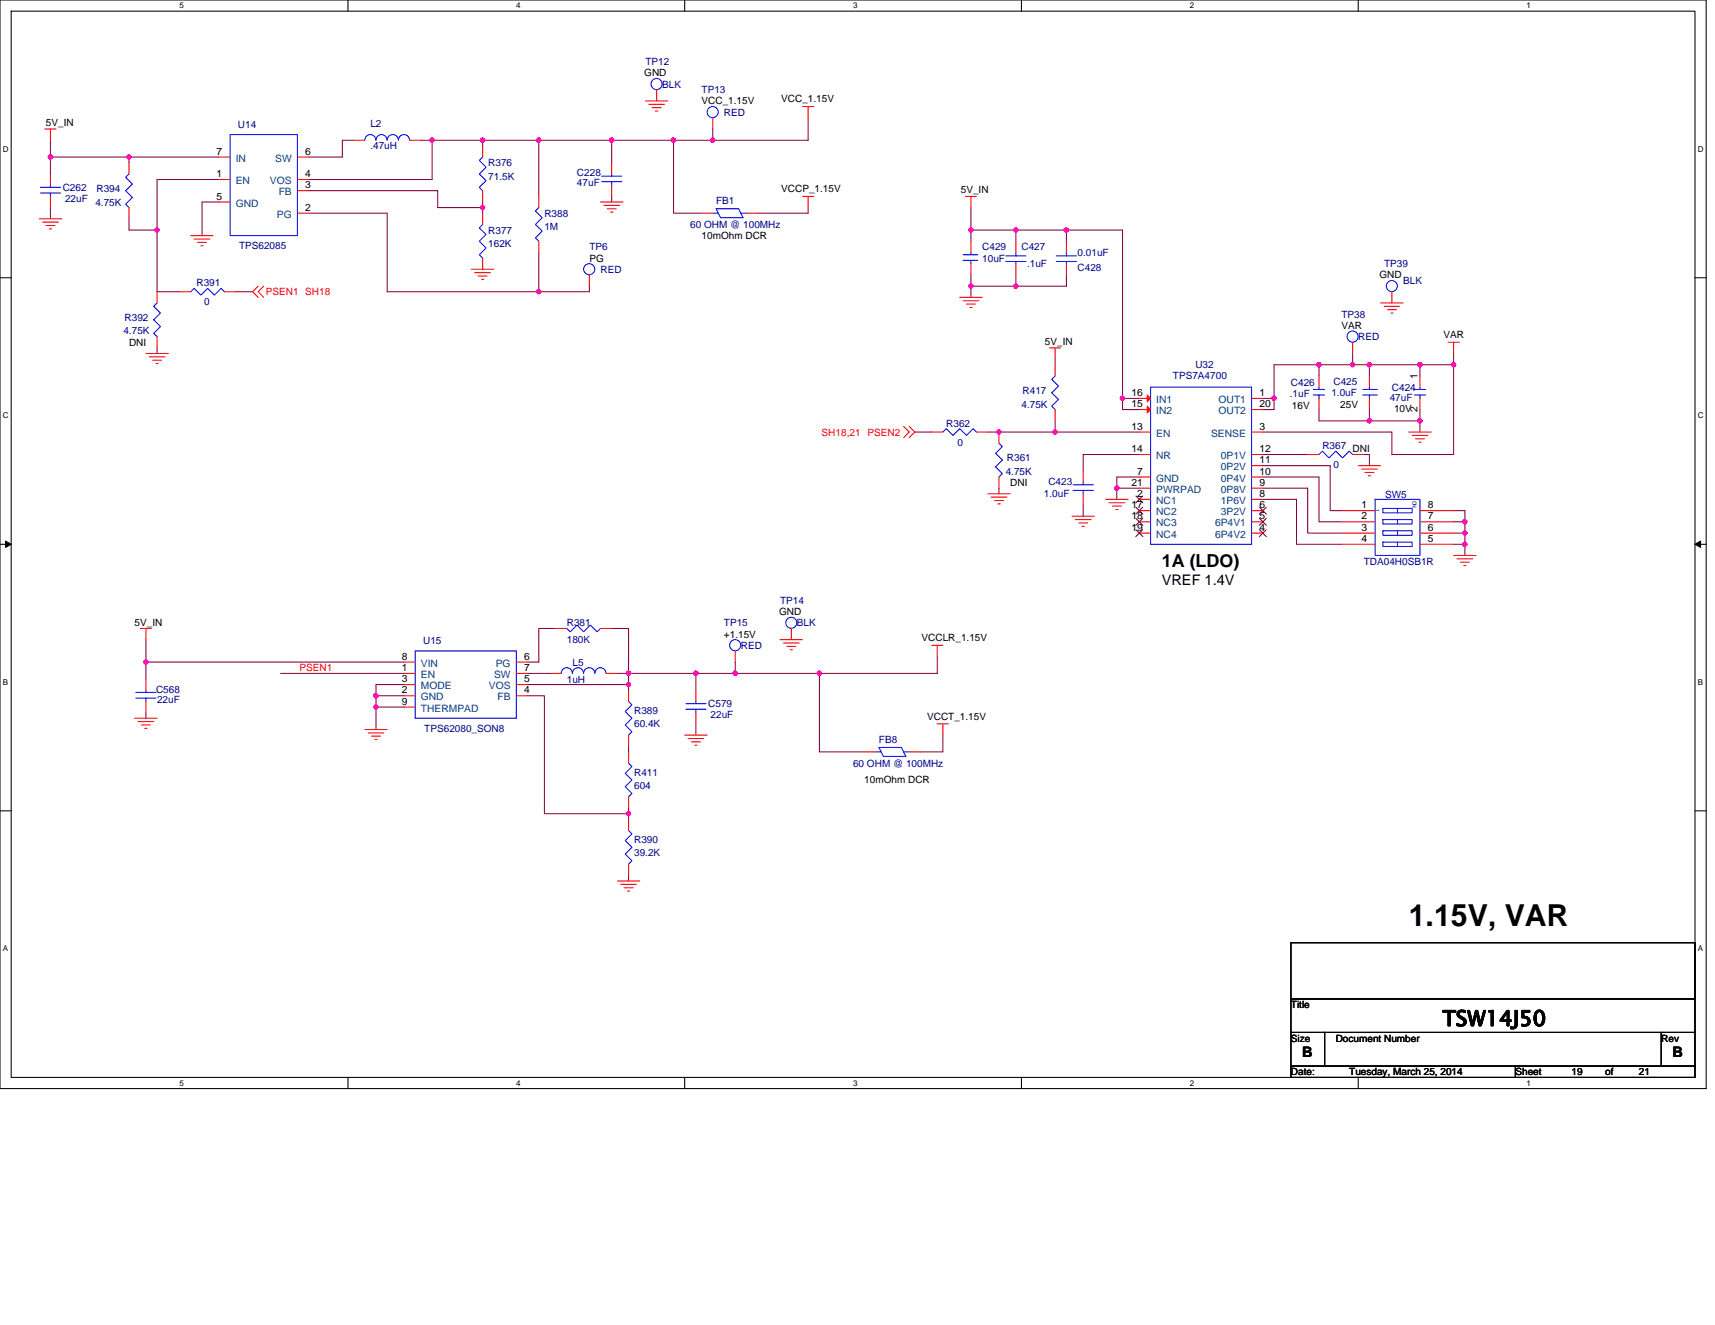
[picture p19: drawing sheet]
<svg xmlns="http://www.w3.org/2000/svg" width="279mm" height="216mm" viewBox="0 0 279 216" stroke-linecap="round" stroke-linejoin="round" font-family="sans-serif">
<defs><g id="words">
<text font-size="4.9" x="229.5" y="150.9">1.15V, VAR</text>
<text font-size="3.5" x="235" y="167.2">TSW14J50</text>
<text font-size="2.9" x="189.3" y="92.3">1A (LDO)</text>
<g font-size="2.4">
<text x="189.3" y="95.4">VREF 1.4V</text>
<text x="212.1" y="172.3">B</text>
<text x="272.5" y="172.3">B</text>
</g>
<g font-size="1.7">
<text x="35.3" y="25.2">7</text>
<text x="35.3" y="28.9">1</text>
<text x="49.7" y="25.2">6</text>
<text x="49.7" y="28.9">4</text>
<text x="35.3" y="32.5">5</text>
<text x="49.7" y="34.4">2</text>
<text x="49.7" y="30.7">3</text>
<text x="184.3" y="64.5">16</text>
<text x="205.2" y="64.5">1</text>
<text x="230.9" y="61.8" transform="rotate(-90 230.9 61.8)">1</text>
<text x="184.3" y="70">13</text>
<text x="184.3" y="66.4">15</text>
<text x="205.2" y="70">3</text>
<text x="205.2" y="66.4">20</text>
<text x="230.9" y="67.1" transform="rotate(-90 230.9 67.1)">2</text>
<text x="184.3" y="73.7">14</text>
<text x="185.3" y="77.3">7</text>
<text x="205.2" y="73.7">12</text>
<text x="205.2" y="75.5">11</text>
<text x="205.2" y="77.3">10</text>
<text x="184.3" y="82.8">17</text>
<text x="184.3" y="79.2">21</text>
<text x="185.3" y="81">2</text>
<text x="205.2" y="79.2">9</text>
<text x="205.2" y="81">8</text>
<text x="205.2" y="82.8">6</text>
<text x="221.8" y="82.8">1</text>
<text x="232.6" y="82.8">8</text>
<text x="184.3" y="84.6">18</text>
<text x="184.3" y="86.5">19</text>
<text x="205.2" y="84.6">5</text>
<text x="205.2" y="86.5">4</text>
<text x="221.8" y="84.6">2</text>
<text x="221.8" y="86.5">3</text>
<text x="221.8" y="88.3">4</text>
<text x="232.6" y="84.6">7</text>
<text x="232.6" y="86.5">6</text>
<text x="232.6" y="88.3">5</text>
<text x="65.4" y="107.5">8</text>
<text x="85.4" y="107.5">6</text>
<text x="65.4" y="113">2</text>
<text x="65.4" y="109.3">1</text>
<text x="65.4" y="111.2">3</text>
<text x="85.4" y="109.3">7</text>
<text x="85.4" y="111.2">5</text>
<text x="85.4" y="113">4</text>
<text x="65.4" y="114.8">9</text>
</g>
<g font-size="1.7" fill="#004080">
<text x="38.4" y="26.3">IN</text>
<text x="38.4" y="30">EN</text>
<text x="44" y="30">VOS</text>
<text x="44.8" y="26.3">SW</text>
<text x="38.4" y="33.7">GND</text>
<text x="45.1" y="35.5">PG</text>
<text x="45.4" y="31.8">FB</text>
<text x="188.4" y="65.7">IN1</text>
<text x="198.5" y="65.7">OUT1</text>
<text x="188.4" y="71.1">EN</text>
<text x="188.4" y="67.5">IN2</text>
<text x="197.3" y="71.1">SENSE</text>
<text x="198.5" y="67.5">OUT2</text>
<text x="188.4" y="74.8">NR</text>
<text x="198.9" y="74.8">0P1V</text>
<text x="198.9" y="76.6">0P2V</text>
<text x="188.4" y="78.5">GND</text>
<text x="188.4" y="82.1">NC1</text>
<text x="188.4" y="83.9">NC2</text>
<text x="188.4" y="80.3">PWRPAD</text>
<text x="198.9" y="78.5">0P4V</text>
<text x="198.9" y="80.3">0P8V</text>
<text x="198.9" y="82.1">1P6V</text>
<text x="198.9" y="83.9">3P2V</text>
<text x="188.4" y="85.8">NC3</text>
<text x="188.4" y="87.6">NC4</text>
<text x="198" y="85.8">6P4V1</text>
<text x="198" y="87.6">6P4V2</text>
<text x="68.6" y="110.5">EN</text>
<text x="68.6" y="112.3">MODE</text>
<text x="68.6" y="108.6">VIN</text>
<text x="79.7" y="112.3">VOS</text>
<text x="80.5" y="110.5">SW</text>
<text x="80.8" y="108.6">PG</text>
<text x="68.6" y="114.1">GND</text>
<text x="68.6" y="116">THERMPAD</text>
<text x="81.1" y="114.1">FB</text>
</g>
<g font-size="1.6" fill="#000080">
<text x="105.2" y="10.6">TP12</text>
<text x="107.9" y="14.3">BLK</text>
<text x="114.3" y="15.2">TP13</text>
<text x="38.8" y="20.8">U14</text>
<text x="60.3" y="20.7">L2</text>
<text x="117.9" y="18.8">RED</text>
<text x="60.3" y="24.3">.47uH</text>
<text x="79.5" y="27.1">R376</text>
<text x="79.5" y="29.3">71.5K</text>
<text x="94" y="28.7">C228</text>
<text x="10.2" y="31.1">C262</text>
<text x="10.6" y="32.9">22uF</text>
<text x="15.5" y="33.5">4.75K</text>
<text x="15.7" y="31.3">R394</text>
<text x="88.7" y="35.3">R388</text>
<text x="94" y="30.4">47uF</text>
<text x="116.7" y="33.3">FB1</text>
<text x="38.9" y="40.6">TPS62085</text>
<text x="79.5" y="38.1">R377</text>
<text x="79.5" y="40.2">162K</text>
<text x="88.7" y="37.5">1M</text>
<text x="96" y="40.8">TP6</text>
<text x="112.5" y="37.1">60 OHM @ 100MHz</text>
<text x="160" y="40.8">C429</text>
<text x="166.4" y="40.8">C427</text>
<text x="175.6" y="41.7">0.01uF</text>
<text x="32" y="46.7">R391</text>
<text x="97.8" y="44.5">RED</text>
<text x="160" y="42.6">10uF</text>
<text x="167.3" y="43.5">.1uF</text>
<text x="175.6" y="44.1">C428</text>
<text x="225.5" y="43.5">TP39</text>
<text x="228.6" y="46.3">BLK</text>
<text x="20.3" y="52.3">R392</text>
<text x="33.3" y="49.8">0</text>
<text x="218.5" y="51.8">TP38</text>
<text x="20.1" y="54.5">4.75K</text>
<text x="194.8" y="60">U32</text>
<text x="221.3" y="55.4">RED</text>
<text x="166.6" y="64.2">R417</text>
<text x="191.1" y="61.8">TPS7A4700</text>
<text x="210.1" y="64.7">.1uF</text>
<text x="210.3" y="62.9">C426</text>
<text x="216.9" y="64.6">1.0uF</text>
<text x="217.3" y="62.7">C425</text>
<text x="226.4" y="65.3">47uF</text>
<text x="226.8" y="63.6">C424</text>
<text x="154.2" y="69.5">R362</text>
<text x="166.4" y="66.4">4.75K</text>
<text x="156" y="72.6">0</text>
<text x="163.9" y="77.4">4.75K</text>
<text x="164" y="75.2">R361</text>
<text x="215.4" y="73.2">R367</text>
<text x="217.3" y="76.3">0</text>
<text x="170.1" y="81">1.0uF</text>
<text x="170.8" y="79">C423</text>
<text x="225.7" y="81.2">SW5</text>
<text x="222.2" y="92">TDA04H0SB1R</text>
<text x="127.1" y="98.4">TP14</text>
<text x="68.9" y="105">U15</text>
<text x="92.4" y="102.1">R381</text>
<text x="92.4" y="104.8">180K</text>
<text x="117.9" y="102.1">TP15</text>
<text x="120.7" y="105.7">RED</text>
<text x="129.8" y="102.1">BLK</text>
<text x="25.4" y="112.8">C568</text>
<text x="92.4" y="111.2">1uH</text>
<text x="93.3" y="108.5">L5</text>
<text x="25.6" y="114.5">22uF</text>
<text x="69.1" y="119.3">TPS62080_SON8</text>
<text x="103.3" y="116.3">R389</text>
<text x="103.3" y="118.5">60.4K</text>
<text x="115.4" y="115.2">C579</text>
<text x="115.8" y="117.1">22uF</text>
<text x="139" y="124.9">60 OHM @ 100MHz</text>
<text x="143.2" y="121.1">FB8</text>
<text x="103.3" y="126.4">R411</text>
<text x="103.3" y="128.6">604</text>
<text x="103.3" y="137.4">R390</text>
<text x="103.3" y="139.6">39.2K</text>
</g>
<g font-size="1.6">
<text x="105" y="12.4">GND</text>
<text x="114.3" y="17">VCC_1.15V</text>
<text x="127.3" y="16.7">VCC_1.15V</text>
<text x="7.5" y="20.5">5V_IN</text>
<text x="127.3" y="31.3">VCCP_1.15V</text>
<text x="156.5" y="31.5">5V_IN</text>
<text x="114.3" y="39">10mOhm DCR</text>
<text x="96" y="42.6">PG</text>
<text x="224.7" y="45.4">GND</text>
<text x="218.5" y="53.6">VAR</text>
<text x="21" y="56.3">DNI</text>
<text x="170.2" y="56.2">5V_IN</text>
<text x="235.2" y="55.1">VAR</text>
<text x="210.5" y="66.6">16V</text>
<text x="218.4" y="66.4">25V</text>
<text x="227.1" y="67.1">10V</text>
<text x="220.4" y="73.7">DNI</text>
<text x="164.6" y="79.2">DNI</text>
<text x="126.9" y="100.2">GND</text>
<text x="21.9" y="102.1">5V_IN</text>
<text x="117.9" y="103.9">+1.15V</text>
<text x="150.1" y="104.4">VCCLR_1.15V</text>
<text x="151" y="117.2">VCCT_1.15V</text>
<text x="140.8" y="127.7">10mOhm DCR</text>
<text x="210.3" y="164.2">Title</text>
<text x="210.3" y="169.7">Size</text>
<text x="217.6" y="169.7">Document Number</text>
<text x="270.7" y="169.7">Rev</text>
<text x="210.3" y="175.2">Date:</text>
<text x="219.8" y="175.2">Tuesday, March 25, 2014</text>
<text x="246.9" y="175.2">Sheet</text>
<text x="256" y="175.2">19</text>
<text x="261.5" y="175.2">of</text>
<text x="267" y="175.2">21</text>
</g>
<g font-size="1.6" fill="#f00">
<text x="43.3" y="48.1">PSEN1 SH18</text>
<text x="133.9" y="71">SH18,21</text>
<text x="141.4" y="71">PSEN2</text>
<text x="48.8" y="109.4">PSEN1</text>
</g>
<g font-size="1.3">
<text x="29.3" y="1.4">5</text>
<text x="84.1" y="1.4">4</text>
<text x="139" y="1.4">3</text>
<text x="193.8" y="1.4">2</text>
<text x="248.7" y="1.4">1</text>
<text x=".5" y="24.7">D</text>
<text x="276.6" y="24.7">D</text>
<text x=".5" y="68.2">C</text>
<text x="276.6" y="68.2">C</text>
<text x=".5" y="111.6">B</text>
<text x="276.6" y="111.6">B</text>
<text x=".5" y="155">A</text>
<text x="276.6" y="155">A</text>
<text x="29.3" y="176.9">5</text>
<text x="84.1" y="176.9">4</text>
<text x="139" y="176.9">3</text>
<text x="193.8" y="176.9">2</text>
<text x="248.7" y="176.9">1</text>
</g>
<g font-size=".9" fill="#00f">
<text x="224.1" y="83" transform="rotate(90 224.1 83)">1</text>
<text x="230.1" y="81.6" transform="rotate(90 230.1 81.6)">ON</text>
</g>
</g></defs>
<path d="M0 0h278v177.4h-278zM1.8 1.8h274.3v173.8h-274.3z" fill="none" stroke="#000" stroke-width=".17"/>
<g fill="#fff">
<path d="M29.3 .2h.7v1.5h-.7z"/>
<path d="M29.3 175.7h.7v1.5h-.7z"/>
</g>
<path d="M56.7 0v1.8M56.7 175.6v1.8" fill="none" stroke="#000" stroke-width=".17"/>
<g fill="#fff">
<path d="M84.1 .2h.7v1.5h-.7z"/>
<path d="M84.1 175.7h.7v1.5h-.7z"/>
</g>
<path d="M111.5 0v1.8M111.5 175.6v1.8" fill="none" stroke="#000" stroke-width=".17"/>
<g fill="#fff">
<path d="M139 .2h.7v1.5h-.7z"/>
<path d="M139 175.7h.7v1.5h-.7z"/>
</g>
<path d="M166.4 0v1.8M166.4 175.6v1.8" fill="none" stroke="#000" stroke-width=".17"/>
<g fill="#fff">
<path d="M193.8 .2h.8v1.5h-.8z"/>
<path d="M193.8 175.7h.8v1.5h-.8z"/>
</g>
<path d="M221.3 0v1.8M221.3 175.6v1.8" fill="none" stroke="#000" stroke-width=".17"/>
<g fill="#fff">
<path d="M248.7 .2h.7v1.5h-.7z"/>
<path d="M248.7 175.7h.7v1.5h-.7z"/>
<path d="M.5 23.5h.9v1.5h-.9z"/>
<path d="M276.6 23.5h1v1.5h-1z"/>
<path d="M.5 67h.9v1.4h-.9z"/>
<path d="M276.6 67h1v1.4h-1z"/>
</g>
<path d="M0 45.3h1.8M276.1 45.3h1.9" fill="none" stroke="#000" stroke-width=".17"/>
<g fill="#fff">
<path d="M.5 110.4h.8v1.5h-.8z"/>
<path d="M276.6 110.4h.9v1.5h-.9z"/>
</g>
<path d="M0 88.7h1.8M276.1 88.7h1.9" fill="none" stroke="#000" stroke-width=".17"/>
<path d="M.9 88.2l.9 .5-.9 .5zM276.1 88.7l1-.5v1z" fill="#000" stroke="#000" stroke-width=".16"/>
<g fill="#fff">
<path d="M.5 153.8h.8v1.5h-.8z"/>
<path d="M276.6 153.8h.9v1.5h-.9z"/>
</g>
<path d="M0 132.1h1.8M276.1 132.1h1.9M210.3 153.6h65.8v9.2M210.3 153.6h65.8v9.2h-65.8zM210.3 162.8h65.8v5.4h-65.8zM210.3 168.2h5.5v5.5h-5.5zM210.3 173.7h36.6v1.9h-36.6zM215.8 168.2h54.9v5.5h-54.9zM246.9 173.7h29.2v1.9h-29.2zM270.7 168.2h5.4v5.5h-5.4z" fill="none" stroke="#000" stroke-width=".17"/>
<g fill="none" stroke="#800040" stroke-width=".17">
<path d="M131.7 19.2v3.7h-15.6M8.2 22.9v2.7M8.2 33.8v1.8M8.2 25.6h12.8M8.2 25.6v2.7M21 35.6v1.9h4.6v10h3.7M21 25.6v.9M21 25.6h14.6M35.6 29.3h-10v8.2M35.6 32.9h-2.7v5.5M50.3 31.1h21v2.7h7.3M50.3 34.7h12.8v12.8h24.7"/>
<path d="M57.6 22.9h-1.8v2.7h-5.5M68.6 22.9h1.8M70.4 22.9h8.2M70.4 22.9v6.4h-20.1M78.6 22.9h9.2M78.6 32.9v.9M78.6 22.9v.9M78.6 33.8v.9M87.8 22.9v9.1M87.8 22.9h11.9M99.7 22.9h10M99.7 32v.9"/>
<path d="M99.7 22.9v3.6M109.7 22.9v11.8h4.6M109.7 22.9h6.4M116.1 21v1.9M131.7 33.8v.9h-8.3M158.2 37.5v1.8M158.2 33.8v3.7M158.2 37.5h7.3M165.5 37.5h8.2M165.5 37.5v1.8M173.7 37.5v1.8M173.7 37.5h9.2v27.4"/>
<path d="M25.6 56.7v.9M38.4 47.5h2.7M87.8 41.1v6.4M96 46.6v.9h-8.2M158.2 46.6v1.9M158.2 44.8v1.8M158.2 46.6h7.3M165.5 44.8v1.8M171.9 58.5v.9M173.7 44.8v1.8h-8.2M214.9 59.4h5.5M214.9 59.4h-7.3v5.5"/>
<path d="M214.9 59.4v1.9M220.4 59.4h2.7M220.4 57.6v1.8M223.1 59.4h8.2M223.1 59.4v1.9M231.3 59.4h5.5M231.3 59.4v1.9M236.8 59.4v14.7h-10v-3.7h-21.1M236.8 57.6v1.8M149 70.4h2.8M160.9 70.4h11M162.8 79.5v1"/>
<path d="M171.9 68.6v1.8h13.7M181.9 79.5v1.9M182.9 64.9h2.7M182.9 64.9v1.8h2.7M185.6 74.1h-9.1v2.7M185.6 77.7h-3.7v1.8h3.7M205.7 75.9h11v7.3h1.8M205.7 64.9h1.9M205.7 77.7h9.2v7.3h3.6M205.7 79.5h7.3v7.4h5.5M205.7 74.1h7.3M207.6 64.9v1.8h-1.9"/>
<path d="M214.9 66.7v1.9h8.2M222.2 74.1h.9v1.8M223.1 66.7v1.9M223.1 68.6h8.2M231.3 66.7v1.9M231.3 68.6v1.8M176.5 82.3v1.8M205.7 81.4h5.5v7.3h7.3M236.8 83.2h1.9v1.8M236.8 85h1.9M236.8 86.9h1.9M236.8 88.7h1.9"/>
<path d="M238.7 85v1.9M238.7 86.9v1.8M238.7 88.7v1.8M23.8 116.1v.9M23.8 107.9v2.7M23.8 104.2v3.7M23.8 107.9h42M45.7 109.7h20.1M61.3 115.2v3.7M61.3 115.2h4.5M61.3 113.4h4.5M61.3 113.4v1.8"/>
<path d="M65.8 111.5h-4.5v1.9M85.9 109.7h3.7M85.9 111.5h16.5M85.9 113.4h2.8v19.2h13.7M90.5 102.4h-2.7v5.5h-1.9M99.7 102.4h2.7v7.3h11M100.6 109.7h1.8v1.8M102.4 111.5v1M113.4 109.7h6.4M113.4 117.9v1.9M113.4 109.7v2.8M119.8 107.9v1.8"/>
<path d="M119.8 109.7h13.7M133.5 109.7v12.8h7.3M152.7 107v2.7h-19.2M153.6 119.8v2.7h-3.7M102.4 121.6v.9M102.4 132.6v.9M102.4 131.7v.9M102.4 142.6v1"/>
</g>
<g fill="#f0f" stroke="#f0f" stroke-width=".17">
<circle cx="8.2" cy="25.6" r=".36"/>
<circle cx="109.7" cy="22.8" r=".36"/>
<circle cx="99.7" cy="22.8" r=".36"/>
<circle cx="116.1" cy="22.8" r=".36"/>
<circle cx="23.8" cy="107.9" r=".35"/>
<circle cx="238.6" cy="86.8" r=".36"/>
<circle cx="238.6" cy="85" r=".35"/>
<circle cx="165.5" cy="37.5" r=".35"/>
<circle cx="158.2" cy="37.5" r=".35"/>
<circle cx="173.7" cy="37.5" r=".36"/>
<circle cx="238.6" cy="88.7" r=".35"/>
<circle cx="182" cy="79.5" r=".36"/>
<circle cx="162.7" cy="70.4" r=".35"/>
<circle cx="182.9" cy="64.9" r=".36"/>
<circle cx="214.9" cy="59.4" r=".36"/>
<circle cx="207.5" cy="64.9" r=".35"/>
<circle cx="231.3" cy="68.6" r=".36"/>
<circle cx="223.1" cy="68.6" r=".36"/>
<circle cx="223.1" cy="59.4" r=".36"/>
<circle cx="231.3" cy="59.4" r=".36"/>
<circle cx="165.5" cy="46.6" r=".35"/>
<circle cx="158.2" cy="46.6" r=".35"/>
<circle cx="236.8" cy="59.4" r=".36"/>
<circle cx="220.3" cy="59.4" r=".36"/>
<circle cx="78.6" cy="33.8" r=".35"/>
<circle cx="78.6" cy="22.8" r=".36"/>
<circle cx="70.4" cy="22.8" r=".36"/>
<circle cx="87.8" cy="22.8" r=".36"/>
<circle cx="87.8" cy="47.5" r=".35"/>
<circle cx="61.2" cy="115.2" r=".35"/>
<circle cx="61.2" cy="113.4" r=".36"/>
<circle cx="102.4" cy="111.5" r=".35"/>
<circle cx="113.4" cy="109.7" r=".36"/>
<circle cx="102.4" cy="109.7" r=".36"/>
<circle cx="133.5" cy="109.7" r=".36"/>
<circle cx="119.8" cy="109.7" r=".36"/>
<circle cx="102.4" cy="132.6" r=".36"/>
<circle cx="25.6" cy="37.5" r=".35"/>
<circle cx="21" cy="25.6" r=".35"/>
<circle cx="171.9" cy="70.4" r=".35"/>
</g>
<g fill="none" stroke="#f00" stroke-width=".17">
<path d="M105.2 16.4h3.6M105.7 17h2.5M106.2 17.5h1.5M106.8 18.1h.4M107 14.6v1.8M116.1 19.2v1.8M130.7 17.4h1.9M131.7 17.4v1.8M6.4 35.6h3.7M6.9 36.2h2.6M7.3 21h1.8M7.5 36.7h1.5"/>
<path d="M8 37.3h.4M8.2 21v1.9M8.2 28.3v1.9M8.2 32v1.8M21 26.5v1.8M21 33.8v1.8M31.1 38.4h3.6M31.6 38.9h2.6M32.2 39.5h1.4M35.6 25.6h1.9M35.6 29.3h1.9M35.6 32.9h1.9"/>
<path d="M48.5 25.6h1.8M48.5 31.1h1.8M48.5 29.3h1.8M48.5 34.7h1.8M57.6 22.9h1.8M66.7 22.9h1.9M78.6 23.8v1.8M78.6 31.1v1.8M78.6 34.7v1.9M87.8 32v1.8M87.8 39.3v1.8M97.8 32.9h3.7"/>
<path d="M98.4 33.5h2.5M98.9 34h1.5M99.5 34.6h.3M99.7 26.5v1.8M99.7 30.2v1.8M114.3 34.7h1.8M121.6 34.7h1.8M130.7 32h1.9M131.7 32v1.8M157.3 32h1.8M158.2 32v1.8M158.2 39.3v1.8"/>
<path d="M165.5 39.3v1.8M173.7 39.3v1.8M23.8 57.6h3.6M24.3 58.1h2.6M24.9 58.7h1.4M25.4 59.2h.4M25.6 47.5v1.9M25.6 54.9v1.8M29.3 47.5h1.8M32.7 40h.4M36.6 47.5h1.8M42.1 46.6l-1 .9 1 1"/>
<path d="M43 46.6l-.9 .9 .9 1M76.8 43.9h3.7M77.3 44.4h2.6M77.9 45h1.5M78.4 45.5h.4M78.6 42.1v1.8M96 44.8v1.8M156.4 48.5h3.6M156.9 49h2.6M157.5 49.6h1.4M158 50.1h.4M158.2 43v1.8"/>
<path d="M165.5 43v1.8M171 56.7h1.8M171.9 56.7v1.8M171.9 59.4v1.9M173.7 43v1.8M220.4 55.8v1.8M224.9 49.4h3.7M225.5 49.9h2.5M226 50.5h1.5M226.6 51h.3M226.8 47.5v1.9M235.9 55.8h1.8"/>
<path d="M236.8 55.8v1.8M147.2 69.5l.9 .9-.9 .9M148.1 69.5l.9 .9-.9 .9M151.8 70.4h1.8M159.1 70.4h1.8M162.8 70.4v1.8M162.8 77.7v1.8M171.9 66.7v1.9M176.5 76.8v1.8M185.6 74.1h1.9M185.6 70.4h1.9M185.6 77.7h1.9"/>
<path d="M185.6 64.9h1.9M185.6 66.7h1.9M185.6 79.5h1.9M203.9 64.9h1.8M203.9 70.4h1.8M203.9 74.1h1.8M203.9 75.9h1.8M203.9 66.7h1.8M203.9 77.7h1.8M203.9 79.5h1.8M213 74.1h1.9M214.9 61.3v1.8"/>
<path d="M214.9 64.9v1.8M220.4 74.1h1.8M221.3 75.9h3.6M221.8 76.4h2.6M222.4 77h1.4M222.9 77.5h.4M223.1 61.3v1.8M223.1 64.9v1.8M229.5 70.4h3.7M230.1 71h2.5M230.6 71.5h1.5M231.2 72.1h.3"/>
<path d="M231.3 61.3v1.8M231.3 64.9v1.8M160.9 80.5h3.7M161.5 81h2.5M162 81.6h1.5M162.6 82.1h.3M174.6 84.1h3.7M175.2 84.7h2.6M175.7 85.2h1.5M176.3 85.8h.4M176.5 80.5v1.8M180.1 81.4h3.7"/>
<path d="M180.7 81.9h2.5M181.2 82.5h1.5M181.8 83h.3M185.6 81.4h1.9M185.6 83.2h1.9M185.6 85h1.9M185.6 86.9h1.9M203.9 81.4h1.8M203.9 85h1.8M203.9 83.2h1.8M203.9 86.9h1.8M218.5 83.2h5.5"/>
<path d="M218.5 85h5.5M218.5 86.9h5.5M218.5 88.7h5.5M231.3 83.2h5.5M231.3 85h5.5M231.3 86.9h5.5M231.3 88.7h5.5M236.8 90.5h3.7M237.4 91.1h2.5M237.9 91.6h1.5M238.5 92.2h.3M21.9 117h3.7"/>
<path d="M22.5 117.6h2.5M22.9 102.4h1.8M23 118.1h1.5M23.6 118.7h.3M23.8 110.6v1.9M23.8 114.3v1.8M23.8 102.4v1.8M59.4 118.9h3.7M60 119.4h2.5M60.5 120h1.5M65.8 113.4h1.8M65.8 109.7h1.8"/>
<path d="M65.8 111.5h1.8M65.8 115.2h1.8M65.8 107.9h1.8M84.1 113.4h1.8M84.1 111.5h1.8M84.1 109.7h1.8M84.1 107.9h1.8M89.6 109.7h1.8M90.5 102.4h1.9M97.8 102.4h1.9M98.7 109.7h1.9M102.4 112.5v1.8"/>
<path d="M102.4 119.8v1.8M111.5 119.8h3.7M113.4 112.5v1.8M113.4 116.1v1.8M119.8 106.1v1.8M127.1 104.2h3.6M127.6 104.8h2.6M128.2 105.3h1.4M128.7 105.9h.4M128.9 102.4v1.8M151.8 105.2h1.8M152.7 105.2v1.8"/>
<path d="M152.7 117.9h1.8M153.6 117.9v1.9M61.1 120.5h.3M102.4 133.5v1.8M102.4 122.5v1.9M102.4 129.8v1.9M112.1 120.3h2.6M112.6 120.9h1.5M113.2 121.4h.4M140.8 122.5h1.8M148.1 122.5h1.8M100.6 143.6h3.6"/>
<path d="M101.1 144.1h2.6M101.7 144.7h1.4M102.2 145.2h.4M102.4 140.8v1.8"/>
</g>
<g fill="none" stroke="#00f" stroke-width=".17">
<path d="M6.6 31.5h3.3M6.6 30.5h3.3M8.2 30.2v.3M8.2 31.5v.5M21 28.3l-.5 .6 1.1 1.1-1.1 1.1 1.1 1.1-1.1 1.1 .5 .5M37.5 21.9h11v16.5h-11zM61.2 22.8a.9 .9 0 0 0-.9-.9 .9 .9 0 0 0-.9 .9M61.3 22.8a.9 .9 0 0 1 .9-.9 .9 .9 0 0 1 .9 .9M63.1 22.8a.91 .91 0 0 1 .9-.9 .91 .91 0 0 1 .9 .9M64.9 22.8a.9 .9 0 0 1 .9-.9 .9 .9 0 0 1 .9 .9M78.6 25.6l-.5 .5 1.1 1.1-1.1 1.1 1.1 1.1-1.1 1.1 .5 .6M78.6 36.6l-.5 .5 1.1 1.1-1.1 1.1 1.1 1.1-1.1 1.1 .5 .6"/>
<path d="M87.8 33.8l-.6 .6 1.1 1.1-1.1 1.1 1.1 1.1-1.1 1.1 .6 .5M98 29.6h3.3M98 28.7h3.3M99.7 28.3v.4M99.7 29.6v.6M116.1 34.7h.9M116.7 34h3.6l.8 1.5h-3.7zM120.7 34.7h.9M25.6 49.4l-.6 .5 1.1 1.1-1.1 1.1 1.1 1.1-1.1 1.1 .6 .6M31.1 47.5l.5-.5 1.1 1.1 1.1-1.1 1.1 1.1 1.1-1.1 .6 .5M156.9 42.4h2.4M156.9 41.5h2.4"/>
<path d="M158.2 41.1v.4M158.2 42.4v.6M163.9 41.7h3.3M163.9 42.6h3.3M165.5 42.6v.4M165.5 41.1v.6M172.1 41.7h3.3M172.1 42.6h3.3M173.7 42.6v.4M173.7 41.1v.6M153.6 70.4l.6-.6 1.1 1.2 1.1-1.2 1.1 1.2 1-1.2 .6 .6M162.8 72.2l.5 .6-1.1 1.1 1.1 1.1-1.1 1.1 1.1 1.1-.5 .5"/>
<path d="M171.9 61.3l-.6 .5 1.1 1.1-1.1 1.1 1.1 1.1-1.1 1.1 .6 .5M174.8 79.9h3.3M174.8 79h3.3M176.5 78.6v.4M176.5 79.9v.6M187.5 63.1h16.4v25.6h-16.4zM214 63.5h1.8M214 64.4h1.8M214.9 74.1l.5-.6 1.1 1.1 1.1-1.1 1.1 1.1 1.1-1.1 .6 .6M214.9 63.1v.4M214.9 64.4v.5M222 64.4h2.4"/>
<path d="M222 63.5h2.4M223.1 63.1v.4M223.1 64.4v.5M230.4 63.5h1.8M230.4 64.4h1.8M231.3 63.1v.4M231.3 64.4v.5M224 81.4h7.3v9.1h-7.3zM225.3 82.8h4.8v.8h-4.8zM225.3 84.7h4.8v.7h-4.8zM225.3 86.5h4.8v.7h-4.8zM225.3 88.3h4.8v.7h-4.8z"/>
<path d="M227.7 82.8v.8M227.7 84.7v.7M227.7 86.5v.7M227.7 88.3v.7M22.1 113.7h3.3M22.1 112.8h3.3M23.8 112.5v.3M23.8 113.7v.6M67.6 106.1h16.5v10.9h-16.5zM92.4 102.4l.5 .6 1.1-1.1 1.1 1.1 1.1-1.1 1.1 1.1 .5-.6M93.2 109.7a.9 .9 0 0 0-.9-.9 .9 .9 0 0 0-.9 .9M96.9 109.7a.92 .92 0 0 0-.9-.9 .92 .92 0 0 0-.9 .9 .9 .9 0 0 0-.9-.9 .9 .9 0 0 0-.9 .9"/>
<path d="M98.7 109.7a.9 .9 0 0 0-.9-.9 .9 .9 0 0 0-.9 .9M102.4 114.3l.6 .6-1.1 1 1.1 1.1-1.1 1.1 1.1 1.1-.6 .6M111.7 115.6h3.3M111.7 114.7h3.3M113.4 114.3v.4M113.4 115.6v.5M102.4 135.3l.6 .6-1.1 1.1 1.1 1.1-1.1 1.1 1.1 1.1-.6 .5M102.4 124.4l.6 .5-1.1 1.1 1.1 1.1-1.1 1.1 1.1 1.1-.6 .5M142.6 122.5h1M143.2 121.8h3.7l.7 1.5h-3.7zM147.2 122.5h.9"/>
<circle cx="107" cy="13.7" r=".9"/>
<circle cx="116.1" cy="18.3" r=".9"/>
<circle cx="96" cy="43.9" r=".9"/>
<circle cx="220.4" cy="54.8" r=".9"/>
<circle cx="226.7" cy="46.6" r=".9"/>
<circle cx="119.8" cy="105.1" r=".9"/>
<circle cx="128.9" cy="101.5" r=".9"/>
</g>
<g fill="#f00" stroke="#f00" stroke-width=".17">
<path d="M186.9 64.4l.6 .5-.6 .6z"/>
<path d="M186.9 66.2l.6 .5-.6 .6z"/>
</g>
<g fill="none" stroke="#800000" stroke-width=".16">
<path d="M185.1 80.8l1.1 1.1M185.1 82.7l1.1 1.1M185.1 84.5l1.1 1.1M185.1 86.3l1.1 1.1M186.2 80.8l-1.2 1.1M186.2 82.7l-1.2 1.1M186.2 84.5l-1.2 1.1M186.2 86.3l-1.2 1.1M205.2 84.5l1.1 1.1M205.2 82.7l1.1 1.1M205.2 86.3l1.1 1.1M206.3 84.5l-1.1 1.1"/>
<path d="M206.3 82.7l-1.1 1.1M206.3 86.3l-1.1 1.1"/>
</g>
<use href="#words"/>
</svg>
